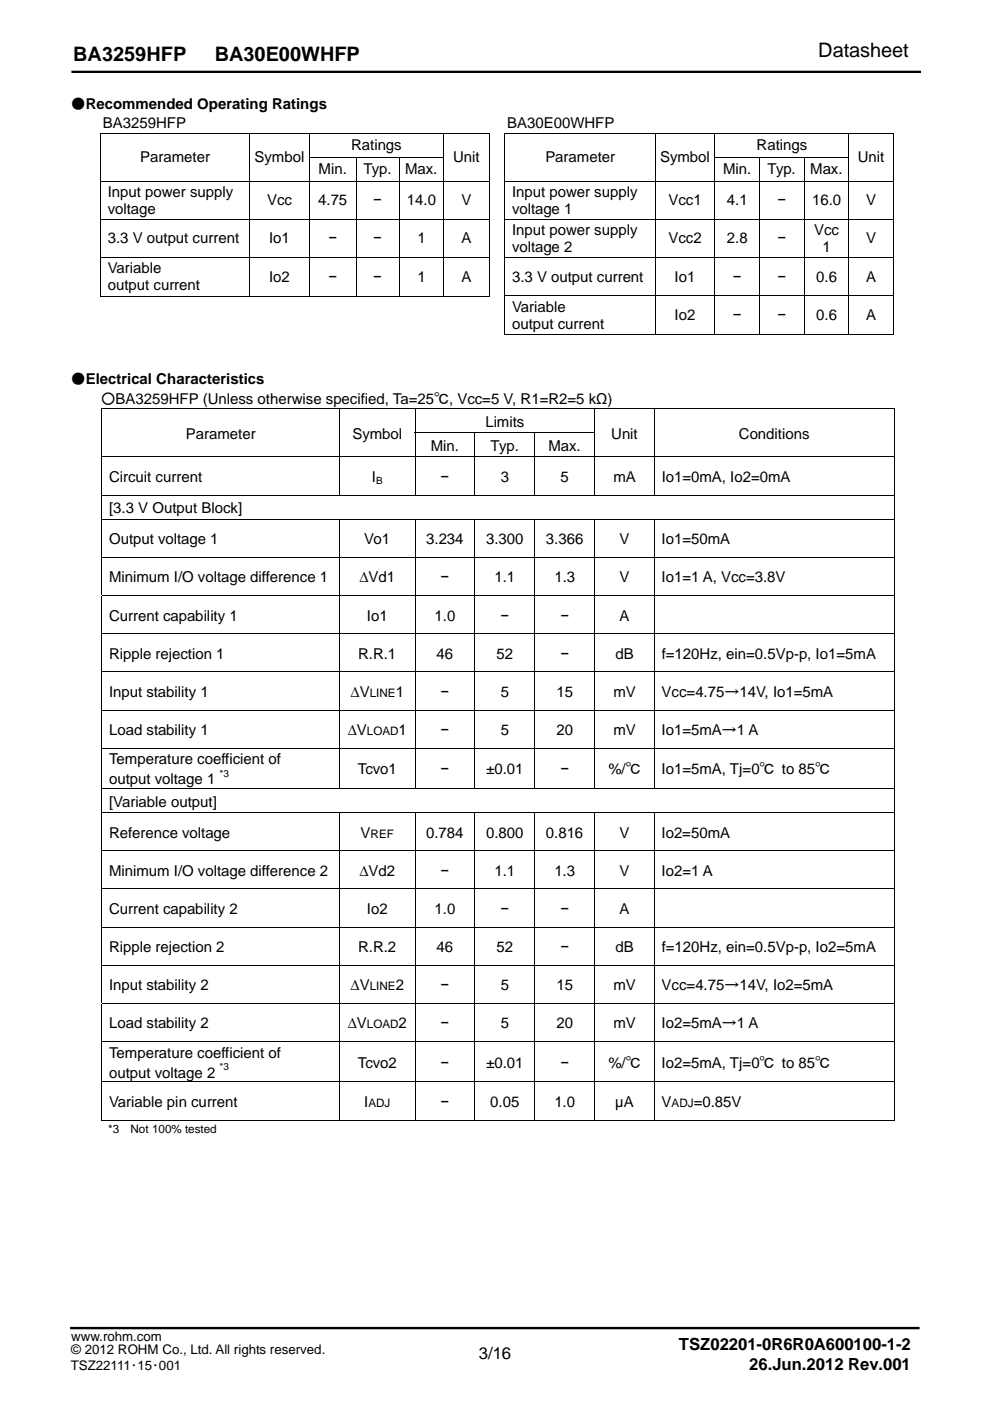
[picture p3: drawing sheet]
<svg xmlns="http://www.w3.org/2000/svg" width="210mm" height="297mm" viewBox="0 0 210 297" stroke-linecap="round" stroke-linejoin="round" font-family="sans-serif">
<defs><g id="words">
<g font-size="4.2">
<text x="15.5" y="12.9">BA3259HFP</text>
<text x="45.5" y="12.9">BA30E00WHFP</text>
<text x="173.6" y="12.1">Datasheet</text>
</g>
<g font-size="3.5">
<text x="144" y="286.3">TSZ02201-0R6R0A600100-1-2</text>
<text x="101.6" y="288.2">3/16</text>
<text x="158.9" y="290.5">26.Jun.2012 Rev.001</text>
</g>
<g font-size="3.2">
<text x="15" y="23.2">●Recommended Operating Ratings</text>
<text x="21.8" y="27.2">BA3259HFP</text>
<text x="107.6" y="27.2">BA30E00WHFP</text>
<text x="29.8" y="34.4">Parameter</text>
<text x="54" y="34.4">Symbol</text>
<text x="74.5" y="31.9">Ratings</text>
<text x="96.1" y="34.4">Unit</text>
<text x="115.7" y="34.4">Parameter</text>
<text x="140" y="34.4">Symbol</text>
<text x="160.5" y="31.9">Ratings</text>
<text x="181.9" y="34.4">Unit</text>
<text x="22.9" y="41.8">Input power supply</text>
<text x="67.6" y="36.9">Min.</text>
<text x="77.1" y="36.9">Typ.</text>
<text x="85.9" y="36.9">Max.</text>
<text x="108.6" y="41.8">Input power supply</text>
<text x="153.4" y="36.9">Min.</text>
<text x="162.8" y="36.9">Typ.</text>
<text x="171.9" y="36.9">Max.</text>
<text x="22.9" y="45.3">voltage</text>
<text x="56.6" y="43.5">Vcc</text>
<text x="67.5" y="43.5">4.75</text>
<text x="79.2" y="43.5">−</text>
<text x="86.3" y="43.5">14.0</text>
<text x="97.9" y="43.5">V</text>
<text x="108.6" y="45.3">voltage 1</text>
<text x="141.8" y="43.5">Vcc1</text>
<text x="154.2" y="43.5">4.1</text>
<text x="164.9" y="43.5">−</text>
<text x="172.2" y="43.5">16.0</text>
<text x="183.7" y="43.5">V</text>
<text x="22.9" y="51.6">3.3 V output current</text>
<text x="57.1" y="51.6">Io1</text>
<text x="69.7" y="51.6">−</text>
<text x="79.2" y="51.6">−</text>
<text x="88.5" y="51.6">1</text>
<text x="97.9" y="51.6">A</text>
<text x="108.6" y="49.8">Input power supply</text>
<text x="108.6" y="53.4">voltage 2</text>
<text x="141.8" y="51.6">Vcc2</text>
<text x="154.2" y="51.6">2.8</text>
<text x="164.9" y="51.6">−</text>
<text x="172.7" y="49.8">Vcc</text>
<text x="174.5" y="53.4">1</text>
<text x="183.7" y="51.6">V</text>
<text x="22.9" y="58">Variable</text>
<text x="57.1" y="59.7">Io2</text>
<text x="69.7" y="59.7">−</text>
<text x="79.2" y="59.7">−</text>
<text x="88.5" y="59.7">1</text>
<text x="97.9" y="59.7">A</text>
<text x="108.6" y="59.7">3.3 V output current</text>
<text x="143.1" y="59.7">Io1</text>
<text x="155.4" y="59.7">−</text>
<text x="164.9" y="59.7">−</text>
<text x="173.1" y="59.7">0.6</text>
<text x="183.7" y="59.7">A</text>
<text x="22.9" y="61.5">output current</text>
<text x="108.6" y="66.1">Variable</text>
<text x="108.6" y="69.7">output current</text>
<text x="143.1" y="67.9">Io2</text>
<text x="155.4" y="67.9">−</text>
<text x="164.9" y="67.9">−</text>
<text x="173.1" y="67.9">0.6</text>
<text x="183.7" y="67.9">A</text>
<text x="15" y="81.5">●Electrical Characteristics</text>
<text x="21.4" y="85.6">○BA3259HFP (Unless otherwise specified, Ta=25℃, Vcc=5 V, R1=R2=5 kΩ)</text>
<text x="39.4" y="93.1">Parameter</text>
<text x="74.8" y="93.1">Symbol</text>
<text x="91.4" y="95.6">Min.</text>
<text x="103" y="90.5">Limits</text>
<text x="104.1" y="95.6">Typ.</text>
<text x="116.3" y="95.6">Max.</text>
<text x="129.6" y="93.1">Unit</text>
<text x="156.7" y="93.1">Conditions</text>
<text x="23.1" y="102.2">Circuit current</text>
<text x="78.9" y="102.2">I</text>
<text x="93.5" y="102.2">−</text>
<text x="106.2" y="102.2">3</text>
<text x="118.9" y="102.2">5</text>
<text x="130.1" y="102.2">mA</text>
<text x="140.3" y="102.2">Io1=0mA, Io2=0mA</text>
<text x="23.1" y="108.8">[3.3 V Output Block]</text>
<text x="23.1" y="115.4">Output voltage 1</text>
<text x="77.3" y="115.4">Vo1</text>
<text x="90.4" y="115.4">3.234</text>
<text x="103.1" y="115.4">3.300</text>
<text x="115.8" y="115.4">3.366</text>
<text x="131.4" y="115.4">V</text>
<text x="140.3" y="115.4">Io1=50mA</text>
<text x="23.1" y="123.5">Minimum I/O voltage difference 1</text>
<text x="76.2" y="123.5">∆Vd1</text>
<text x="93.4" y="123.5">−</text>
<text x="104.9" y="123.5">1.1</text>
<text x="117.6" y="123.5">1.3</text>
<text x="131.4" y="123.5">V</text>
<text x="140.3" y="123.5">Io1=1 A, Vcc=3.8V</text>
<text x="23.1" y="131.6">Current capability 1</text>
<text x="77.8" y="131.6">Io1</text>
<text x="92.2" y="131.6">1.0</text>
<text x="106.2" y="131.6">−</text>
<text x="118.9" y="131.6">−</text>
<text x="131.4" y="131.6">A</text>
<text x="23.1" y="139.7">Ripple rejection 1</text>
<text x="76" y="139.7">R.R.1</text>
<text x="92.6" y="139.7">46</text>
<text x="105.3" y="139.7">52</text>
<text x="118.9" y="139.7">−</text>
<text x="130.5" y="139.7">dB</text>
<text x="140.3" y="139.7">f=120Hz, ein=0.5Vp-p, Io1=5mA</text>
<text x="23.1" y="147.8">Input stability 1</text>
<text x="74.4" y="147.8">∆V</text>
<text x="83.9" y="147.8">1</text>
<text x="93.5" y="147.8">−</text>
<text x="106.2" y="147.8">5</text>
<text x="118" y="147.8">15</text>
<text x="130.1" y="147.8">mV</text>
<text x="140.3" y="147.8">Vcc=4.75→14V, Io1=5mA</text>
<text x="23.1" y="155.9">Load stability 1</text>
<text x="73.7" y="155.9">∆V</text>
<text x="84.5" y="155.9">1</text>
<text x="93.5" y="155.9">−</text>
<text x="106.2" y="155.9">5</text>
<text x="118" y="155.9">20</text>
<text x="130.1" y="155.9">mV</text>
<text x="140.3" y="155.9">Io1=5mA→1 A</text>
<text x="23.1" y="162.1">Temperature coefficient of</text>
<text x="23.1" y="166.3">output voltage 1</text>
<text x="75.9" y="164.2">Tcvo1</text>
<text x="93.4" y="164.2">−</text>
<text x="103.1" y="164.2">±0.01</text>
<text x="118.8" y="164.2">−</text>
<text x="129" y="164.2">%/℃</text>
<text x="140.3" y="164.2">Io1=5mA, Tj=0℃ to 85℃</text>
<text x="23.1" y="171">[Variable output]</text>
<text x="23.1" y="177.6">Reference voltage</text>
<text x="76.5" y="177.6">V</text>
<text x="90.4" y="177.6">0.784</text>
<text x="103.1" y="177.6">0.800</text>
<text x="115.8" y="177.6">0.816</text>
<text x="131.4" y="177.6">V</text>
<text x="140.3" y="177.6">Io2=50mA</text>
<text x="23.1" y="185.7">Minimum I/O voltage difference 2</text>
<text x="76.2" y="185.7">∆Vd2</text>
<text x="93.4" y="185.7">−</text>
<text x="104.9" y="185.7">1.1</text>
<text x="117.6" y="185.7">1.3</text>
<text x="131.4" y="185.7">V</text>
<text x="140.3" y="185.7">Io2=1 A</text>
<text x="23.1" y="193.8">Current capability 2</text>
<text x="77.8" y="193.8">Io2</text>
<text x="92.2" y="193.8">1.0</text>
<text x="106.2" y="193.8">−</text>
<text x="118.9" y="193.8">−</text>
<text x="131.4" y="193.8">A</text>
<text x="23.1" y="201.9">Ripple rejection 2</text>
<text x="76" y="201.9">R.R.2</text>
<text x="92.6" y="201.9">46</text>
<text x="105.3" y="201.9">52</text>
<text x="118.9" y="201.9">−</text>
<text x="130.5" y="201.9">dB</text>
<text x="140.3" y="201.9">f=120Hz, ein=0.5Vp-p, Io2=5mA</text>
<text x="23.1" y="210">Input stability 2</text>
<text x="74.4" y="210">∆V</text>
<text x="83.9" y="210">2</text>
<text x="93.5" y="210">−</text>
<text x="106.2" y="210">5</text>
<text x="118" y="210">15</text>
<text x="130.1" y="210">mV</text>
<text x="140.3" y="210">Vcc=4.75→14V, Io2=5mA</text>
<text x="23.1" y="218.1">Load stability 2</text>
<text x="73.7" y="218.1">∆V</text>
<text x="84.5" y="218.1">2</text>
<text x="93.5" y="218.1">−</text>
<text x="106.2" y="218.1">5</text>
<text x="118" y="218.1">20</text>
<text x="130.1" y="218.1">mV</text>
<text x="140.3" y="218.1">Io2=5mA→1 A</text>
<text x="23.1" y="224.3">Temperature coefficient of</text>
<text x="75.9" y="226.4">Tcvo2</text>
<text x="93.4" y="226.4">−</text>
<text x="103.1" y="226.4">±0.01</text>
<text x="118.8" y="226.4">−</text>
<text x="129" y="226.4">%/℃</text>
<text x="140.3" y="226.4">Io2=5mA, Tj=0℃ to 85℃</text>
<text x="23.1" y="228.5">output voltage 2</text>
<text x="23.1" y="234.7">Variable pin current</text>
<text x="77.3" y="234.7">I</text>
<text x="93.4" y="234.7">−</text>
<text x="104" y="234.7">0.05</text>
<text x="117.6" y="234.7">1.0</text>
<text x="130.5" y="234.7">µA</text>
<text x="140.3" y="234.7">V</text>
<text x="147.1" y="234.7">=0.85V</text>
</g>
<g font-size="2.8">
<text x="15.1" y="284.4">www.rohm.com</text>
<text x="15.1" y="287.1">© 2012 ROHM Co., Ltd. All rights reserved.</text>
<text x="15" y="290.4">TSZ22111･15･001</text>
</g>
<g font-size="2.5">
<text x="78.4" y="147.8">LINE</text>
<text x="77.8" y="155.9">LOAD</text>
<text x="78.6" y="177.6">REF</text>
<text x="78.4" y="210">LINE</text>
<text x="77.8" y="218.1">LOAD</text>
<text x="78.1" y="234.7">ADJ</text>
<text x="142.5" y="234.7">ADJ</text>
<text x="22.9" y="240.2">*3</text>
<text x="27.7" y="240.2">Not 100% tested</text>
</g>
<g font-size="2.1">
<text x="79.8" y="102.6">B</text>
<text x="46.6" y="164.7">*3</text>
<text x="46.6" y="226.9">*3</text>
</g>
</g></defs>
<path d="M15 281.6h179.9" fill="none" stroke="#000" stroke-width=".28"/>
<g fill="none" stroke="#000" stroke-width=".21">
<path d="M15.3 15.1h179.9v.3h-179.9zM21.3 28.2h82.5M21.3 38.4h82.5M21.4 28.3v5M21.4 33.4v5M21.4 38.5v8M53 28.3v5M53 33.4v5M53 38.5v8M65.6 33.3h28.5M65.7 28.3v5M65.7 33.4v5"/>
<path d="M65.7 38.5v8M75.5 33.4v5M75.5 38.5v8M84.7 33.4v5M84.7 38.5v8M94.1 28.3v5M94.1 33.4v5M94.1 38.5v8M103.8 28.3v5M103.8 33.4v5M103.8 38.5v8M107 28.2h82.6"/>
<path d="M107 38.4h82.6M107.1 28.3v5M107.1 33.4v5M107.1 38.5v8M139 28.3v5M139 33.4v5M139 38.5v8M151.6 33.3h28.5M151.6 28.3v5M151.6 33.4v5M151.6 38.5v8M161.1 33.4v5"/>
<path d="M161.1 38.5v8M170.6 33.4v5M170.6 38.5v8M180.1 28.3v5M180.1 33.4v5M180.1 38.5v8M189.5 28.3v5M189.5 33.4v5M189.5 38.5v8M21.3 46.5h82.5M21.3 54.6h82.5M21.4 46.6v8"/>
<path d="M21.4 54.7v8M53 46.6v8M53 54.7v8M65.7 46.6v8M65.7 54.7v8M75.5 46.6v8M75.5 54.7v8M84.7 46.6v8M84.7 54.7v8M94.1 46.6v8M94.1 54.7v8M103.8 46.6v8"/>
<path d="M103.8 54.7v8M107 46.5h82.6M107 54.6h82.6M107.1 46.6v8M107.1 54.7v8M139 46.6v8M139 54.7v8M151.6 46.6v8M151.6 54.7v8M161.1 46.6v8M161.1 54.7v8M170.6 46.6v8"/>
<path d="M170.6 54.7v8M180.1 46.6v8M180.1 54.7v8M189.5 46.6v8M189.5 54.7v8M21.3 62.8h82.5M107 71h82.4M107.1 62.8v8.2M107.2 62.7h31.8M139 62.8v8.1M139 62.7h12.6M151.6 62.8v8.1"/>
<path d="M151.7 62.7h9.4M161.1 62.8v8.1M161.2 62.7h9.3M170.6 62.8v8.1M170.6 62.7h9.4M180.1 62.8v8.1M180.1 62.7h9.3M189.5 62.8v8.2M21.5 86.7h168.2M21.5 96.9h168.2M21.6 86.8v5M21.6 91.8v5"/>
<path d="M21.6 96.9v8M72 86.8v5M72 91.8v5M72 96.9v8M88 91.8h38.2M88 86.8v5M88 91.8v5M88 96.9v8M100.7 91.8v5M100.7 96.9v8M113.4 91.8v5M113.4 96.9v8"/>
<path d="M126.1 86.8v5M126.1 91.8v5M126.1 96.9v8M138.8 86.8v5M138.8 91.8v5M138.8 96.9v8M189.6 86.8v5M189.6 91.8v5M189.6 96.9v8M21.5 105h168.2M21.5 110h168.2M21.5 118.2h168.2"/>
<path d="M21.6 105v5M21.6 110.1v8M21.6 118.2v8M72 110.1v8M72 118.2v8M88 110.1v8M88 118.2v8M100.7 110.1v8M100.7 118.2v8M113.4 110.1v8M113.4 118.2v8M126.1 110.1v8"/>
<path d="M126.1 118.2v8M138.8 110.1v8M138.8 118.2v8M189.6 105v5M189.6 110.1v8M189.6 118.2v8M21.5 126.2h168.2M21.5 134.3h168.2M21.6 126.3v8M21.6 134.4v8M72 126.3v8M72 134.4v8"/>
<path d="M88 126.3v8M88 134.4v8M100.7 126.3v8M100.7 134.4v8M113.4 126.3v8M113.4 134.4v8M126.1 126.3v8M126.1 134.4v8M138.8 126.3v8M138.8 134.4v8M189.6 126.3v8M189.6 134.4v8"/>
<path d="M21.5 142.4h168.2M21.5 150.5h168.2M21.5 158.6h168.2M21.6 142.5v8M21.6 150.6v8M21.6 158.7v8.5M72 142.5v8M72 150.6v8M72 158.7v8.5M88 142.5v8M88 150.6v8M88 158.7v8.5"/>
<path d="M100.7 142.5v8M100.7 150.6v8M100.7 158.7v8.5M113.4 142.5v8M113.4 150.6v8M113.4 158.7v8.5M126.1 142.5v8M126.1 150.6v8M126.1 158.7v8.5M138.8 142.5v8M138.8 150.6v8M138.8 158.7v8.5"/>
<path d="M189.6 142.5v8M189.6 150.6v8M189.6 158.7v8.5M21.5 167.2h168.2M21.5 172.3h168.2M21.6 167.2v5M21.6 172.3v8M72 172.3v8M88 172.3v8M100.7 172.3v8M113.4 172.3v8M126.1 172.3v8"/>
<path d="M138.8 172.3v8M189.6 167.2v5M189.6 172.3v8M21.5 180.4h168.2M21.5 188.5h168.2M21.5 196.6h168.2M21.6 180.4v8M21.6 188.5v8M21.6 196.6v8M72 180.4v8M72 188.5v8M72 196.6v8"/>
<path d="M88 180.4v8M88 188.5v8M88 196.6v8M100.7 180.4v8M100.7 188.5v8M100.7 196.6v8M113.4 180.4v8M113.4 188.5v8M113.4 196.6v8M126.1 180.4v8M126.1 188.5v8M126.1 196.6v8"/>
<path d="M138.8 180.4v8M138.8 188.5v8M138.8 196.6v8M189.6 180.4v8M189.6 188.5v8M189.6 196.6v8M21.5 204.7h168.2M21.5 212.7h168.2M21.6 204.7v8M21.6 212.8v8M72 204.7v8M72 212.8v8"/>
<path d="M88 204.7v8M88 212.8v8M100.7 204.7v8M100.7 212.8v8M113.4 204.7v8M113.4 212.8v8M126.1 204.7v8M126.1 212.8v8M138.8 204.7v8M138.8 212.8v8M189.6 204.7v8M189.6 212.8v8"/>
<path d="M21.5 220.9h168.2M21.5 229.4h168.2M21.5 237.6h104.6M21.6 220.9v8.5M21.6 229.4v8.2M72 220.9v8.5M72 229.4v8.1M88 220.9v8.5M88 229.4v8.1M100.7 220.9v8.5M100.7 229.4v8.1M113.4 220.9v8.5"/>
<path d="M113.4 229.4v8.1M126.1 220.9v8.5M126.1 229.4v8.1M138.8 220.9v8.5M138.8 229.4v8.1M189.5 237.6h-63.2M189.6 220.9v8.5M189.6 229.4v8.2M15 281.4h179.9v.3h-179.9z"/>
</g>
<path d="M15.3 15.2h179.9" fill="none" stroke="#000" stroke-width=".3"/>
<g fill="#000">
<path d="M21.3 28.1h.1v.2h-.1zM21.3 33.3l.1 .1zM52.9 33.3l.1 .1zM103.7 28.1h.1v.2h-.1zM103.7 33.3l.1 .1zM107 28.1h.2v.2h-.2zM107 33.3l.2 .1zM139 33.3v.1zM189.4 33.3l.2 .1zM21.3 62.7h.1v.1h-.1zM103.7 62.7h.1v.1h-.1zM107 62.7h.2v.1h-.2z"/>
<path d="M139 62.7v.1zM151.6 62.7l.1 .1zM161.1 62.7l.1 .1zM170.5 62.7l.1 .1zM180 62.7l.1 .1zM189.4 62.7h.2v.1h-.2zM189.4 70.9h.2v.1h-.2zM21.5 86.6h.2v.2h-.2zM21.5 91.8h.2zM72 91.8h.1zM138.8 91.8h.1zM189.5 86.6h.2v.2h-.2z"/>
<path d="M189.5 91.8h.2zM126.1 237.5h.2v.1h-.2zM189.5 237.5h.2v.1h-.2z"/>
</g>
<use href="#words"/>
</svg>
